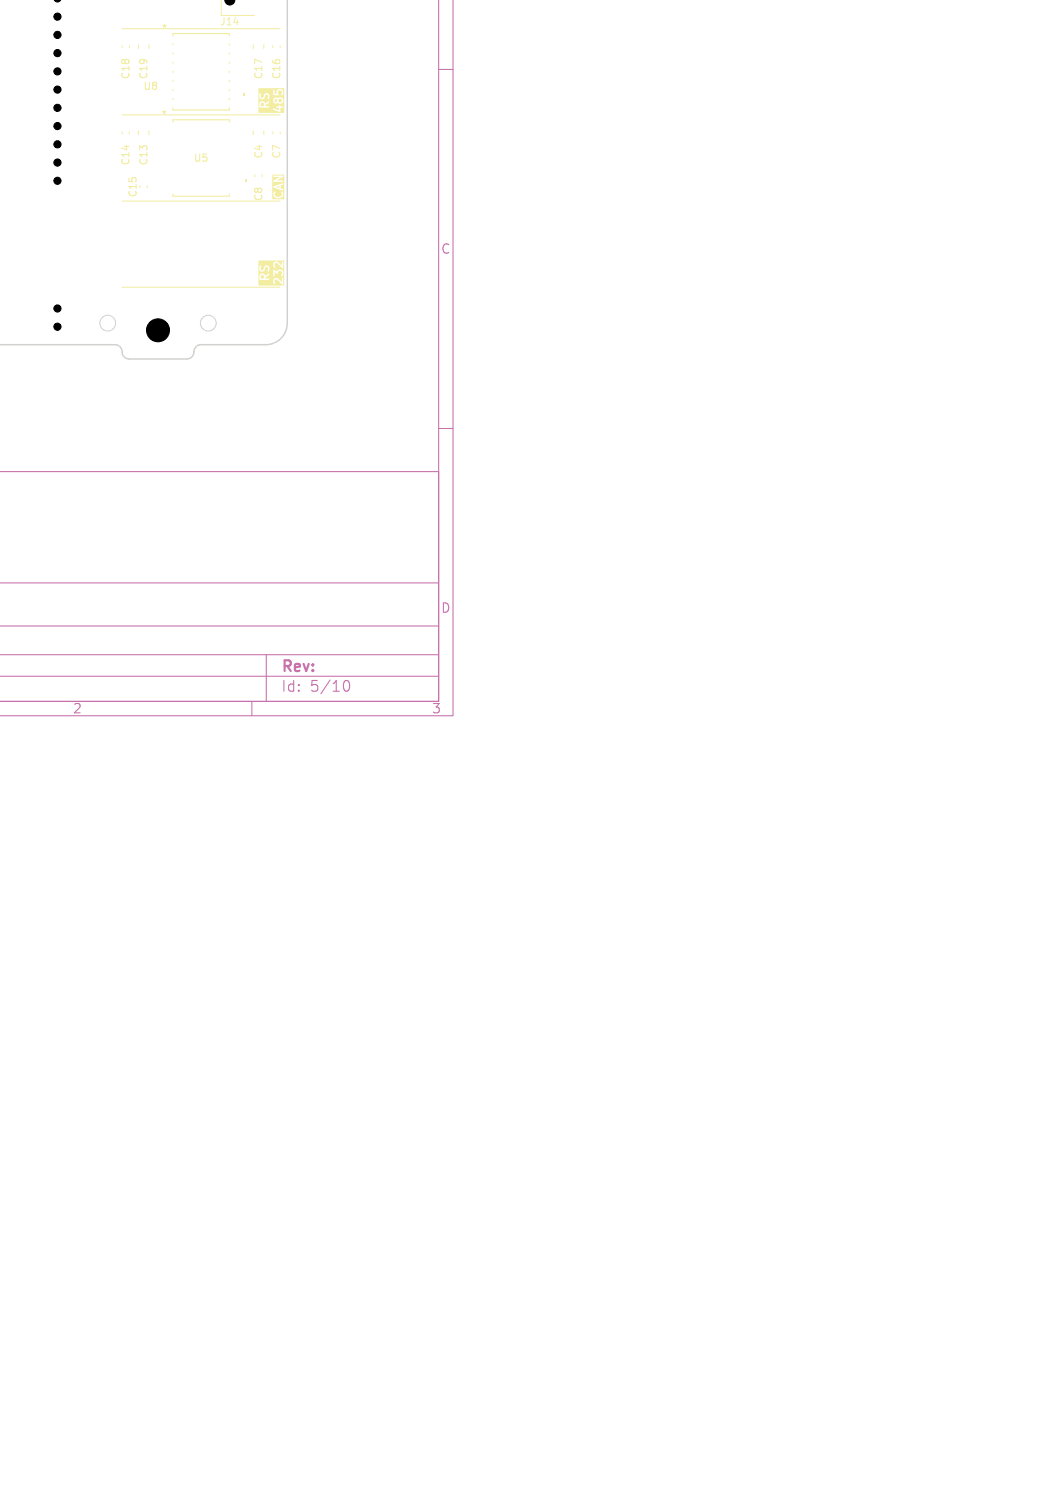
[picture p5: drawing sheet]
<svg xmlns="http://www.w3.org/2000/svg" width="148mm" height="210mm" viewBox="0 0 148 210" stroke-linecap="round" stroke-linejoin="round" font-family="sans-serif">
<defs><g id="words">
<g font-size="2.1" fill="#c872ab">
<text x="39.1" y="94">Rev:</text>
<text x="39.1" y="96.6">Id:</text>
<text x="43.2" y="96.6">5/10</text>
</g>
<g font-size="1.8" fill="#c872ab">
<text x="61.3" y="35.5">C</text>
<text x="61.3" y="85.5">D</text>
<text x="10.1" y="99.6">2</text>
<text x="60.1" y="99.6">3</text>
</g>
<g font-size="1.4" fill="#f2eda1">
<text x="22.4" y="4.7">*</text>
<text x="30.6" y="3.7">J14</text>
<text x="18.2" y="11.2" transform="rotate(-90 18.2 11.2)">C18</text>
<text x="20.7" y="11.2" transform="rotate(-90 20.7 11.2)">C19</text>
<text x="36.7" y="11.2" transform="rotate(-90 36.7 11.2)">C17</text>
<text x="39.2" y="11.2" transform="rotate(-90 39.2 11.2)">C16</text>
<text x="19.9" y="12.7">U8</text>
<text x="22.4" y="16.7">*</text>
<text x="18.2" y="23.2" transform="rotate(-90 18.2 23.2)">C14</text>
<text x="20.7" y="23.2" transform="rotate(-90 20.7 23.2)">C13</text>
<text x="26.9" y="22.7">U5</text>
<text x="36.7" y="22.2" transform="rotate(-90 36.7 22.2)">C4</text>
<text x="39.2" y="22.2" transform="rotate(-90 39.2 22.2)">C7</text>
<text x="19.2" y="27.6" transform="rotate(-90 19.2 27.6)">C15</text>
<text x="36.7" y="28.1" transform="rotate(-90 36.7 28.1)">C8</text>
</g>
</g></defs>
<path d="M61.1 0v97.7h-61.2h61.2v-32h-61.1M63.1 0v99.7h-63.1M61.1 9.7h2M61.1 59.7h2M0 94.2h61.1M0 91.2h61.1M0 87.2h61.1M0 81.2h61.1M35.1 97.7v2M37.1 91.2v6.5M47.8 95.3a.55 .55 0 0 1 .4-.5h.1a.94 .94 0 0 1 0 1.5h-.1a.55 .55 0 0 1-.4-.6" fill="none" stroke="#c872ab" stroke-width=".15"/>
<path d="M17 4h22M17 16h22M17 28h22M17 40h22" fill="none" stroke="#f2eda1" stroke-width=".14"/>
<g fill="#f2eda1">
<path d="M38.5 26l.4-.1v.3z"/>
<path d="M37.9 24.3h1.7v3.4h-1.7v-.7h.1l.1 .3 .3 .3h.4l.4-.1 .2-.2v-.3l-.1-.3-.2 .1a.34 .34 0 0 1-.1 .6 .44 .44 0 0 1-.5 0 .44 .44 0 0 1-.2-.6v-.1h-.1l-.2 .3h-.1v-1l1.5 .5v-.1l-.3-.2v-.4l.3-.2-.1-.1-1.4 .5v-.8l.2 .1h1.3v-.2h-.9l.9-.6-.1-.1-1.2 .1v.1h.9l-1.1 .6z"/>
<path d="M36.4 14.4l.1-.1 .2 .1v.4h-.4z"/>
<path d="M38.3 13.8h.1l.2 .1v.2l-.2 .1-.2-.1z"/>
<path d="M36 12.3h3.6v3.4h-3.6v-.5h2l.1 .1 .9 .3v-.6l.4-.1v-.1h-.4v-.2l-.2 .2h-.3v.2h.3v.3l-.7-.2-.1 .1h-2v-.8h.1l.1 .6h1.2l.1-.2h-.6v-.1l.6-.5-.1-.1-.5 .3-.1-.2-.4-.1-.3 .3h-.1v-.5h2l.1 .4 .3 .1 .3-.1 .2 .1h.2l.3-.3v-.4l-.3-.1-.4 .1-.4-.1-.3 .3h-2v-.7h.1l.1 .5 .2 .1 .4-.1 .3-.5 .2 .1v.5h.1l.1-.2-.1-.5-.3-.1-.3 .1-.2 .5h-.2l-.1-.6h-.1l-.1 .2h-.1v-.6h2v.6h.1l.7 .1-.1-.5 .2-.2h.2l.1 .2v.5h.1l.1-.3v-.4l-.3-.2h-.3l-.2 .2-.1 .5h-.3v-.6l-.2 .1h-2z"/>
<path d="M36.4 38.4l.1-.1 .2 .1v.4h-.4z"/>
<path d="M36 36.3h3.6v3.5h-3.6v-.8h2l.1 .4 .2 .2 .1-.1-.2-.4 .3-.2 .8 .7 .1-.1v-.7v-.1l-.2 .1v.5l-.5-.5-.2-.1-.3 .1-.2 .2h-2v-.6h.1l.1 .6h1.3v-.2h-.6v-.1l.6-.5-.1-.1-.5 .3-.1-.2-.4-.1-.3 .3h-.1v-1.2h.1l.1 .5 .2 .1 .4-.1 .3-.5 .2 .1v.5h.1l.1-.1h.5v.7l.1 .1 .1-.1v-.5l.4 .3 .2-.4h.3l.1 .1-.1 .6h.2l.1-.3v-.4l-.3-.2h-.3l-.3 .2-.3-.2-.2 .1h-.5v-.5l-.3-.2h-.3l-.3 .6h-.1l-.2-.1v-.5h-.1l-.1 .2h-.1v-.5h2l.1 .4 .2 .2 .1-.1-.2-.4 .3-.2 .9 .8v-.1v-.9l-.2 .1v.5l-.5-.5-.2-.1-.3 .1-.2 .2h-2z"/>
<circle cx="39" cy="14" r=".26"/>
</g>
<path d="M19.3 18.2v.6M20.7 18.2v.6M35.3 18.2v.6M36.7 18.2v.6M38 18.4v.2M39 18.4v.2M20.5 25.9v.2M35.5 24.3v.3M36.5 24.3v.3" fill="none" stroke="#f2eda1" stroke-width=".14"/>
<path d="M24.1 17v-.3h7.8v.3M24.1 27v.3h7.8v-.3" fill="none" stroke="#f2eda1" stroke-width=".15"/>
<path d="M34.1 25h.2v.4h-.2z" fill="#f2eda1"/>
<path d="M30.8 0v2.2h4.6M17 6.4v.2M18 6.4v.2M19.3 6.2v.6M20.7 6.2v.6M35.3 6.2v.6M36.7 6.2v.6" fill="none" stroke="#f2eda1" stroke-width=".14"/>
<g fill="none" stroke="#f2eda1" stroke-width=".15">
<path d="M24.1 5v-.3h7.8v.3M24.1 6.1v.2M24.1 7.4v.1M24.1 8.6v.2M24.1 9.9v.2M24.1 11.2v.2M24.1 12.5v.1M24.1 13.7v.2M24.1 15v.3h7.8v-.3M31.9 6.1v.2M31.9 7.4v.1M31.9 8.6v.2"/>
<path d="M31.9 9.9v.2M31.9 11.2v.2M31.9 12.5v.1M31.9 13.7v.2"/>
</g>
<path d="M33.9 13h.2v.4h-.2z" fill="#f2eda1"/>
<path d="M17 18.4v.2M18 18.4v.2M38 6.4v.2M39 6.4v.2" fill="none" stroke="#f2eda1" stroke-width=".14"/>
<path d="M40 0v45a3 3 0 0 1-3 3h-9a1.09 1.09 0 0 0-1 1.3l-.4 .5-.5 .2h-8.1a1.09 1.09 0 0 1-1-1.3l-.4-.5-.6-.2h-16.1" fill="none" stroke="#d0d2cd" stroke-width=".2"/>
<g fill="none" stroke="#d0d2cd" stroke-width=".14">
<circle cx="15" cy="45" r="1.1"/>
<circle cx="29" cy="45" r="1.1"/>
</g>
<g fill="#000" stroke="#000" stroke-width=".14">
<path d="M7.5 -.1h1a.54 .54 0 0 1-.5 .4 .54 .54 0 0 1-.5-.4zM31.3 0l1.3-.1a.68 .68 0 0 1-.6 .8 .68 .68 0 0 1-.7-.7z"/>
<circle cx="8" cy="9.9" r=".5"/>
<circle cx="8" cy="7.4" r=".5"/>
<circle cx="8" cy="12.5" r=".5"/>
<circle cx="8" cy="4.9" r=".5"/>
<circle cx="8" cy="2.3" r=".5"/>
<circle cx="8" cy="17.6" r=".5"/>
<circle cx="8" cy="15" r=".5"/>
<circle cx="8" cy="22.6" r=".5"/>
<circle cx="8" cy="25.2" r=".5"/>
<circle cx="8" cy="20.1" r=".5"/>
<circle cx="8" cy="45.5" r=".5"/>
<circle cx="8" cy="43" r=".5"/>
<circle cx="22" cy="46" r="1.6"/>
</g>
<use href="#words"/>
</svg>
